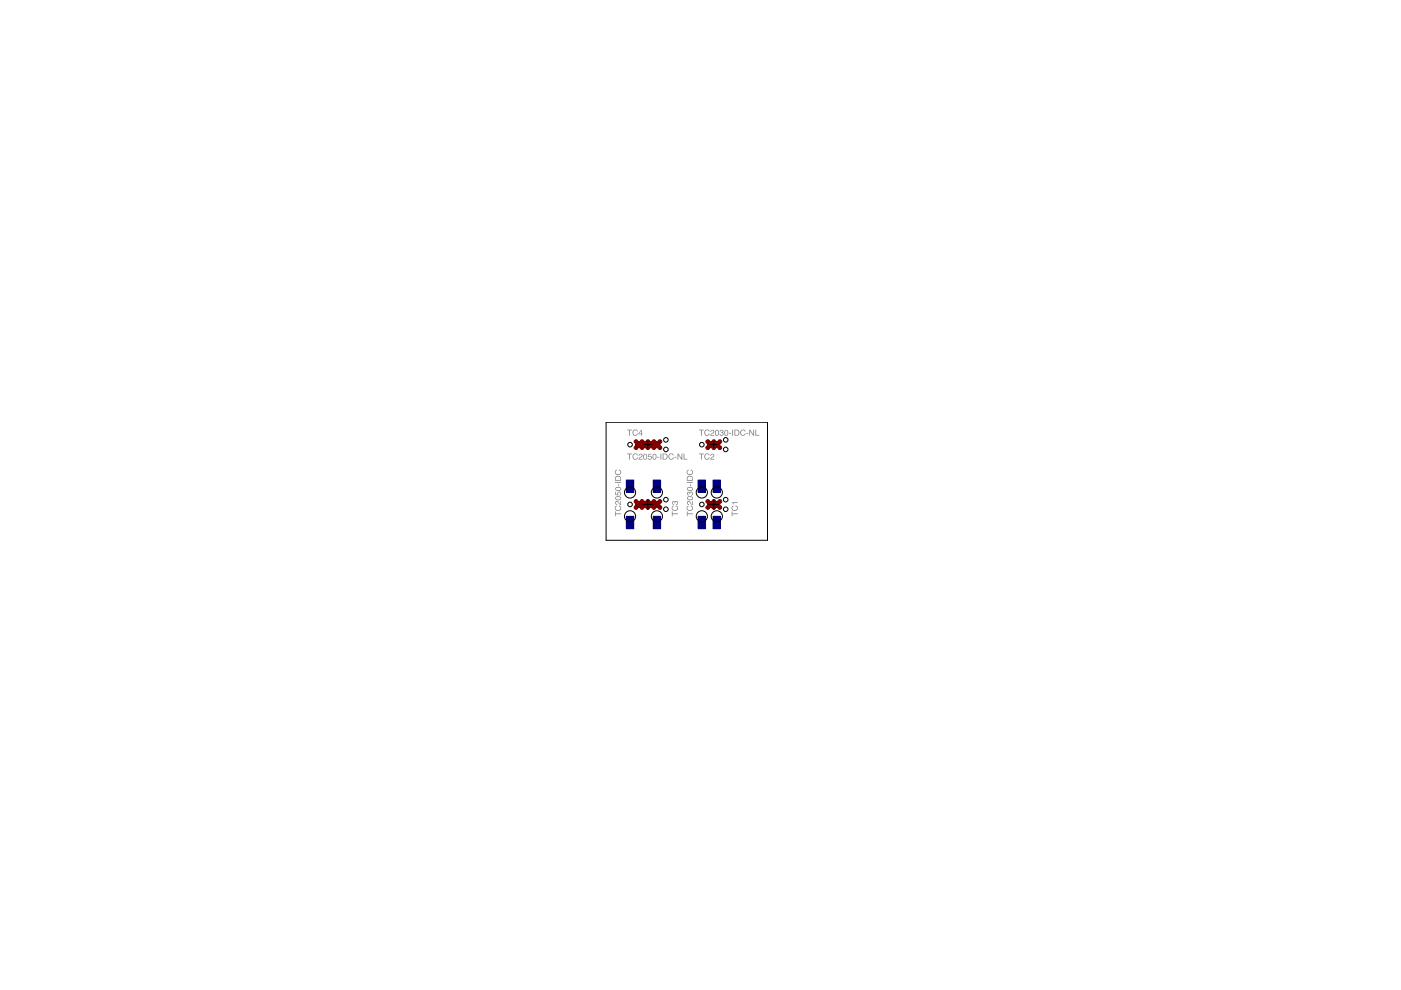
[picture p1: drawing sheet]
<svg xmlns="http://www.w3.org/2000/svg" width="297mm" height="210mm" viewBox="0 0 297 210" stroke-linecap="round" stroke-linejoin="round" font-family="sans-serif">
<g fill="#000080" stroke="#000080" stroke-width=".21">
<path d="M148 109.5h1.6v2.6h-1.6z"/>
<path d="M151.2 109.5h1.6v2.6h-1.6z"/>
<path d="M148 101.8h1.6v2.6h-1.6z"/>
<path d="M151.2 101.8h1.6v2.6h-1.6z"/>
<path d="M132.8 109.5h1.6v2.6h-1.6z"/>
<path d="M138.5 109.5h1.6v2.6h-1.6z"/>
<path d="M132.8 101.8h1.6v2.6h-1.6z"/>
<path d="M138.5 101.8h1.6v2.6h-1.6z"/>
</g>
<g fill="#800000" stroke="#800000" stroke-width=".21">
<circle cx="150.1" cy="106.3" r=".4"/>
<circle cx="150.1" cy="107.6" r=".4"/>
<circle cx="151.3" cy="106.3" r=".4"/>
<circle cx="151.3" cy="107.6" r=".4"/>
<circle cx="152.6" cy="106.3" r=".4"/>
<circle cx="152.6" cy="107.6" r=".4"/>
<circle cx="150.1" cy="93.6" r=".4"/>
<circle cx="150.1" cy="94.9" r=".4"/>
<circle cx="151.3" cy="93.6" r=".4"/>
<circle cx="151.3" cy="94.9" r=".4"/>
<circle cx="152.6" cy="93.6" r=".4"/>
<circle cx="152.6" cy="94.9" r=".4"/>
<circle cx="134.9" cy="106.3" r=".4"/>
<circle cx="134.9" cy="107.6" r=".4"/>
<circle cx="136.1" cy="106.3" r=".4"/>
<circle cx="136.1" cy="107.6" r=".4"/>
<circle cx="137.4" cy="106.3" r=".4"/>
<circle cx="137.4" cy="107.6" r=".4"/>
<circle cx="138.6" cy="107.6" r=".4"/>
<circle cx="138.6" cy="106.3" r=".4"/>
<circle cx="139.9" cy="106.3" r=".4"/>
<circle cx="139.9" cy="107.6" r=".4"/>
<circle cx="134.9" cy="93.6" r=".4"/>
<circle cx="134.9" cy="94.9" r=".4"/>
<circle cx="136.1" cy="93.6" r=".4"/>
<circle cx="136.1" cy="94.9" r=".4"/>
<circle cx="137.4" cy="93.6" r=".4"/>
<circle cx="137.4" cy="94.9" r=".4"/>
<circle cx="138.6" cy="94.9" r=".4"/>
<circle cx="138.6" cy="93.6" r=".4"/>
<circle cx="139.9" cy="93.6" r=".4"/>
<circle cx="139.9" cy="94.9" r=".4"/>
</g>
<g fill="#800000" stroke="#800000" stroke-width=".21">
<path d="M150.1 106.3h2.5v1.3h-2.5z"/>
<path d="M150.1 93.6h2.5v1.3h-2.5z"/>
<path d="M134.8 106.3h5.1v1.3h-5.1z"/>
<path d="M134.8 93.6h5.1v1.3h-5.1z"/>
</g>
<g fill="#808080">
<path d="M155.1 108.4h.2v.5h1.1v.1h-1.1v.5h-.2zM155.2 107.3l.3-.1-.2 .3a.47 .47 0 0 0 .5 .6 .47 .47 0 0 0 .3-.7h-.2v-.2a.63 .63 0 0 1 .4 .9 .63 .63 0 0 1-1 .1l-.2-.5zM155.2 106.5h1.2v.2h-.9v.2h-.1z" fill-rule="evenodd"/>
<path d="M148.2 96.2h1v.1h-.4v1.1h-.2v-1.1h-.4zM149.5 96.3l.6-.1 .3 .4-.2-.2a.47 .47 0 0 0-.7 .4 .47 .47 0 0 0 .7 .4l.1-.2h.2a.63 .63 0 0 1-1 .4 .63 .63 0 0 1 0-1.1zM150.7 96.4a.44 .44 0 0 1 .7 .1 .44 .44 0 0 1-.5 .6l-.1 .2h.6v.1h-.8l.1-.3a.44 .44 0 0 0 .5-.3 .44 .44 0 0 0-.1-.4l-.5 .2z" fill-rule="evenodd"/>
<path d="M142.4 108.4h.2v.5h1.1v.1h-1.1v.5h-.2zM142.5 107.3l.3-.1-.2 .3a.47 .47 0 0 0 .5 .6 .47 .47 0 0 0 .4-.7h-.2v-.2a.63 .63 0 0 1 .3 .9 .63 .63 0 0 1-1 .1l-.2-.5zM142.6 106.4l.2-.1 .3 .1a.42 .42 0 0 1 .7 .1 .42 .42 0 0 1-.5 .6v-.2a.25 .25 0 0 0 .3-.4 .25 .25 0 0 0-.4 0l-.1 .2h-.1a.2 .2 0 0 0-.2-.3 .2 .2 0 0 0-.2 .2l.3 .4-.4-.1z" fill-rule="evenodd"/>
<path d="M133 91.1h1v.2h-.4v1.1h-.2v-1.1h-.4zM134.3 91.3l.6-.2 .3 .4-.3-.2a.47 .47 0 0 0-.6 .4 .47 .47 0 0 0 .7 .4l.1-.2h.1a.63 .63 0 0 1-.9 .4 .63 .63 0 0 1 0-1zM135.9 91.4l-.4 .5h.4zM135.9 91.1h.2v.8h.1v.2h-.1v.3h-.2v-.3h-.5z" fill-rule="evenodd"/>
<path d="M145.6 108.4h.2v.5h1.1v.1h-1.1v.5h-.2zM145.7 107.3l.3-.1-.2 .3a.47 .47 0 0 0 .5 .6 .47 .47 0 0 0 .3-.7h-.2v-.2a.63 .63 0 0 1 .4 .9 .63 .63 0 0 1-1 .1l-.2-.5zM145.8 106.3a.73 .73 0 0 1 .9 .5v-.6h.2v.9l-.4-.2a.44 .44 0 0 0-.2-.4 .44 .44 0 0 0-.5 0l.3 .5-.4-.2zM145.7 105.4a.66 .66 0 0 1 .8-.2 .66 .66 0 0 1 .4 .6 .68 .68 0 0 1-.7 .3 .68 .68 0 0 1-.5-.6zM145.8 105.5a.48 .48 0 0 0 .5 .4 .48 .48 0 0 0 .5-.4l-.5-.1zM145.7 104.4l.3-.1 .2 .1a.42 .42 0 0 1 .8 .1 .42 .42 0 0 1-.5 .6v-.2a.25 .25 0 0 0 .3-.3 .25 .25 0 0 0-.5 0v.2l-.1-.1a.2 .2 0 0 0-.2-.3 .2 .2 0 0 0-.2 .3l.3 .4-.4-.2zM145.7 103.4a.66 .66 0 0 1 .8-.2 .66 .66 0 0 1 .4 .7 .68 .68 0 0 1-.7 .2 .68 .68 0 0 1-.5-.6zM145.8 103.5a.48 .48 0 0 0 .5 .4 .48 .48 0 0 0 .5-.3l-.5-.2zM146.3 102.7h.2v.4h-.2zM145.6 102.2h1.3v.2h-1.3zM145.9 101.1l-.1 .7h.9v-.4a.54 .54 0 0 0-.8-.3zM145.8 101a.68 .68 0 0 1 1.1 .4v.5h-1.3v-.6zM145.7 99.7l.3-.1-.2 .3a.47 .47 0 0 0 .5 .6 .47 .47 0 0 0 .3-.7l-.2-.1v-.1a.63 .63 0 0 1 .4 .9 .63 .63 0 0 1-1 .1l-.2-.5z" fill-rule="evenodd"/>
<path d="M148.2 91.1h1v.2h-.4v1.1h-.2v-1.1h-.4zM149.5 91.3l.6-.2 .3 .4-.2-.2a.47 .47 0 0 0-.7 .4 .47 .47 0 0 0 .7 .4l.1-.2h.2a.63 .63 0 0 1-1 .4 .63 .63 0 0 1 0-1zM150.7 91.3a.44 .44 0 0 1 .7 .1 .44 .44 0 0 1-.5 .6l-.1 .2h.6v.2h-.8l.1-.4a.44 .44 0 0 0 .5-.2 .44 .44 0 0 0-.1-.5l-.5 .3zM151.7 91.3a.51 .51 0 0 1 .7 0 .51 .51 0 0 1 0 .7 .44 .44 0 0 1-.5 .4 .44 .44 0 0 1-.3-.6zM151.9 91.3a.54 .54 0 0 0-.2 .5 .54 .54 0 0 0 .4 .4 .52 .52 0 0 0 .2-.5 .52 .52 0 0 0-.4-.4zM152.6 91.3l.4-.2a.32 .32 0 0 1 .4 .2 .32 .32 0 0 1-.2 .4 .42 .42 0 0 1-.1 .7 .42 .42 0 0 1-.5-.4h.1a.25 .25 0 0 0 .4 .3 .25 .25 0 0 0 0-.5h-.2v-.1a.2 .2 0 0 0 .3-.2 .2 .2 0 0 0-.2-.2l-.3 .2h-.1zM153.7 91.3a.51 .51 0 0 1 .7 0 .51 .51 0 0 1 0 .7 .44 .44 0 0 1-.6 .4 .44 .44 0 0 1-.2-.6zM153.9 91.3a.54 .54 0 0 0-.2 .5 .54 .54 0 0 0 .4 .4 .52 .52 0 0 0 .2-.5 .52 .52 0 0 0-.4-.4zM154.6 91.8h.4v.2h-.4zM155.3 91.1h.1v1.3h-.1zM155.9 91.2v1h.4a.51 .51 0 0 0 .3-.5 .51 .51 0 0 0-.4-.5zM155.7 91.1h.5a.64 .64 0 0 1 .6 .6 .64 .64 0 0 1-.6 .7h-.5zM157.1 91.3l.6-.2 .4 .4-.3-.2a.47 .47 0 0 0-.7 .4 .47 .47 0 0 0 .7 .4l.1-.2h.2a.63 .63 0 0 1-1 .4 .63 .63 0 0 1 0-1zM158.2 91.8h.4v.2h-.4zM158.9 91.1h.2l.6 1v-1h.2v1.3h-.2l-.7-1.1v1.1h-.1zM160.2 91.1h.1v1.1h.7v.2h-.8z" fill-rule="evenodd"/>
<path d="M130.4 108.4h.2v.5h1.1v.1h-1.1v.5h-.2zM130.5 107.3l.3-.1-.2 .3a.47 .47 0 0 0 .4 .6 .47 .47 0 0 0 .4-.7h-.2v-.2a.63 .63 0 0 1 .4 .9 .63 .63 0 0 1-1 .1l-.2-.5zM130.5 106.3a.73 .73 0 0 1 .9 .5l.1-.6h.2v.9l-.4-.2a.44 .44 0 0 0-.2-.4 .44 .44 0 0 0-.5 0l.3 .5-.4-.2zM130.5 105.4a.66 .66 0 0 1 .7-.2 .66 .66 0 0 1 .5 .6 .68 .68 0 0 1-.8 .3 .68 .68 0 0 1-.4-.6zM130.6 105.5a.48 .48 0 0 0 .5 .4 .48 .48 0 0 0 .4-.4l-.4-.1zM130.5 104.3h.1v.5l.3 .1a.43 .43 0 0 1 .2-.6 .43 .43 0 0 1 .6 .2 .43 .43 0 0 1-.3 .6v-.2a.27 .27 0 0 0 .1-.4 .27 .27 0 0 0-.4 0 .27 .27 0 0 0 0 .4v.1l-.6-.1zM130.5 103.4a.66 .66 0 0 1 .7-.2 .66 .66 0 0 1 .5 .7 .68 .68 0 0 1-.8 .2 .68 .68 0 0 1-.4-.6zM130.6 103.5a.48 .48 0 0 0 .5 .4 .48 .48 0 0 0 .4-.3l-.4-.2zM131.1 102.7h.2v.4h-.2zM130.4 102.2h1.3v.2h-1.3zM130.7 101.1l-.2 .7h1v-.4a.54 .54 0 0 0-.8-.3zM130.6 101a.68 .68 0 0 1 1.1 .4v.5h-1.3v-.6zM130.5 99.7l.3-.1-.2 .3a.47 .47 0 0 0 .4 .6 .47 .47 0 0 0 .4-.7l-.2-.1v-.1a.63 .63 0 0 1 .4 .9 .63 .63 0 0 1-1 .1l-.2-.5z" fill-rule="evenodd"/>
<path d="M133 96.2h1v.1h-.4v1.1h-.2v-1.1h-.4zM134.3 96.3l.6-.1 .3 .4-.3-.2a.47 .47 0 0 0-.6 .4 .47 .47 0 0 0 .7 .4l.1-.2h.1a.63 .63 0 0 1-.9 .4 .63 .63 0 0 1 0-1.1zM135.5 96.4a.44 .44 0 0 1 .7 .1 .44 .44 0 0 1-.5 .6l-.2 .2h.7v.1h-.8l.1-.3a.44 .44 0 0 0 .4-.3 .44 .44 0 0 0 0-.4l-.5 .2zM136.5 96.3a.51 .51 0 0 1 .7 .1 .51 .51 0 0 1 0 .7 .44 .44 0 0 1-.6 .4 .44 .44 0 0 1-.2-.7zM136.7 96.4a.54 .54 0 0 0-.2 .5 .54 .54 0 0 0 .4 .4 .52 .52 0 0 0 .2-.5 .52 .52 0 0 0-.4-.4zM137.5 96.2h.6v.2h-.5v.3a.43 .43 0 0 1 .6 .2 .43 .43 0 0 1-.3 .6 .43 .43 0 0 1-.6-.4h.2a.27 .27 0 0 0 .4 .2 .27 .27 0 0 0 0-.5 .27 .27 0 0 0-.4 .1h-.1zM138.5 96.3a.51 .51 0 0 1 .6 .1 .51 .51 0 0 1 .1 .7 .44 .44 0 0 1-.6 .4 .44 .44 0 0 1-.3-.7zM138.6 96.4a.54 .54 0 0 0-.1 .5 .54 .54 0 0 0 .4 .4 .52 .52 0 0 0 .2-.5 .52 .52 0 0 0-.5-.4zM139.3 96.9h.5v.1h-.5zM140 96.2h.2v1.2h-.2zM140.7 96.3v1h.4a.51 .51 0 0 0 .3-.5 .51 .51 0 0 0-.4-.5zM140.5 96.2h.5a.64 .64 0 0 1 .6 .6 .64 .64 0 0 1-.6 .6h-.5zM141.9 96.3l.6-.1 .3 .4-.2-.2a.47 .47 0 0 0-.7 .4 .47 .47 0 0 0 .7 .4l.1-.2h.1a.63 .63 0 0 1-.9 .4 .63 .63 0 0 1 0-1.1zM143 96.9h.4v.1h-.4zM143.6 96.2h.3l.6 1v-1h.2v1.2h-.2l-.7-1v1h-.2zM144.9 96.2h.2v1.1h.6v.1h-.8z" fill-rule="evenodd"/>
</g>
<g fill="none" stroke="#000" stroke-width=".21">
<path d="M128.5 89.5h34.2v25.1h-34.2zM136.7 94.3h1.4M137.4 93.6v1.4M150.6 94.3h1.5M151.3 93.6v1.4M136.4 107h2M137.4 105.9v2.1M150.3 107h2.1M151.3 105.9v2.1"/>
<circle cx="133.6" cy="94.3" r=".49"/>
<circle cx="141.2" cy="95.3" r=".49"/>
<circle cx="141.2" cy="93.3" r=".49"/>
<circle cx="148.8" cy="94.3" r=".49"/>
<circle cx="153.9" cy="95.3" r=".49"/>
<circle cx="153.9" cy="93.3" r=".49"/>
<circle cx="133.6" cy="104.4" r="1.19"/>
<circle cx="133.6" cy="109.5" r="1.19"/>
<circle cx="133.6" cy="107" r=".49"/>
<circle cx="139.3" cy="104.4" r="1.19"/>
<circle cx="139.3" cy="109.5" r="1.19"/>
<circle cx="141.2" cy="108" r=".49"/>
<circle cx="141.2" cy="105.9" r=".49"/>
<circle cx="148.8" cy="104.4" r="1.19"/>
<circle cx="148.8" cy="109.5" r="1.19"/>
<circle cx="148.8" cy="107" r=".49"/>
<circle cx="152" cy="109.5" r="1.19"/>
<circle cx="152" cy="104.4" r="1.19"/>
<circle cx="153.9" cy="105.9" r=".49"/>
<circle cx="153.9" cy="108" r=".49"/>
</g>
</svg>
